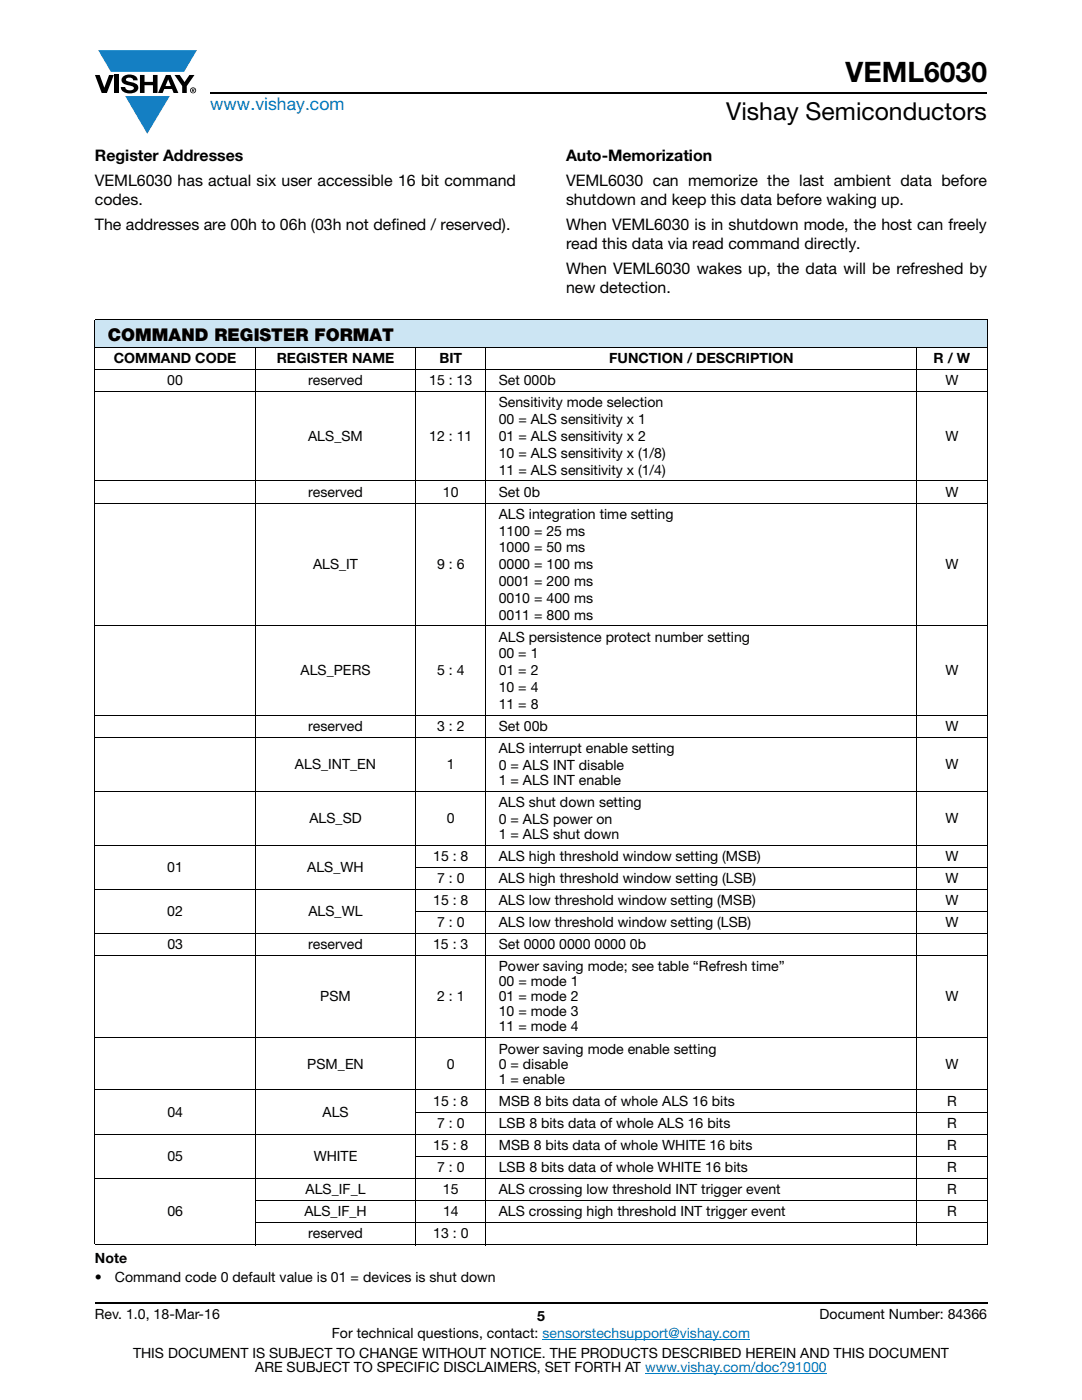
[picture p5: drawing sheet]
<svg xmlns="http://www.w3.org/2000/svg" width="216mm" height="279mm" viewBox="0 0 216 279" stroke-linecap="round" stroke-linejoin="round" font-family="sans-serif">
<defs><g id="words">
<text font-size="5.6" x="168.7" y="16.4">VEML6030</text>
<text font-size="4.9" x="144.9" y="24">Vishay Semiconductors</text>
<text font-size="3.5" fill="#007ec4" x="42" y="21.9">www.vishay.com</text>
<text font-size="3.5" x="21.5" y="68">COMMAND REGISTER FORMAT</text>
<g font-size="3.2">
<text x="18.9" y="32.1">Register Addresses</text>
<text x="112.9" y="32.1">Auto-Memorization</text>
<text x="18.9" y="37">VEML6030 has actual six user accessible 16 bit command</text>
<text x="18.9" y="40.9">codes.</text>
<text x="112.9" y="37">VEML6030 can memorize the last ambient data before</text>
<text x="112.9" y="40.9">shutdown and keep this data before waking up.</text>
<text x="18.9" y="45.9">The addresses are 00h to 06h (03h not defined / reserved).</text>
<text x="112.9" y="45.9">When VEML6030 is in shutdown mode, the host can freely</text>
<text x="112.9" y="49.7">read this data via read command directly.</text>
<text x="112.9" y="54.7">When VEML6030 wakes up, the data will be refreshed by</text>
<text x="112.9" y="58.6">new detection.</text>
</g>
<g font-size="2.8">
<text x="22.7" y="72.5">COMMAND CODE</text>
<text x="33.4" y="76.9">00</text>
<text x="55.2" y="72.5">REGISTER NAME</text>
<text x="61.5" y="76.9">reserved</text>
<text x="85.6" y="76.9">15 : 13</text>
<text x="87.7" y="72.5">BIT</text>
<text x="99.5" y="76.9">Set 000b</text>
<text x="121.5" y="72.5">FUNCTION / DESCRIPTION</text>
<text x="186.3" y="72.5">R / W</text>
<text x="188.6" y="76.9">W</text>
<text x="99.5" y="81.3">Sensitivity mode selection</text>
<text x="61.5" y="88">ALS_SM</text>
<text x="85.6" y="88">12 : 11</text>
<text x="99.5" y="84.6">00 = ALS sensitivity x 1</text>
<text x="99.5" y="88">01 = ALS sensitivity x 2</text>
<text x="188.6" y="88">W</text>
<text x="99.5" y="91.4">10 = ALS sensitivity x (1/8)</text>
<text x="99.5" y="94.7">11 = ALS sensitivity x (1/4)</text>
<text x="61.5" y="99.1">reserved</text>
<text x="88.4" y="99.1">10</text>
<text x="99.5" y="99.1">Set 0b</text>
<text x="188.6" y="99.1">W</text>
<text x="99.5" y="103.5">ALS integration time setting</text>
<text x="99.5" y="106.9">1100 = 25 ms</text>
<text x="62.5" y="113.6">ALS_IT</text>
<text x="87.2" y="113.6">9 : 6</text>
<text x="99.5" y="110.2">1000 = 50 ms</text>
<text x="99.5" y="113.6">0000 = 100 ms</text>
<text x="188.6" y="113.6">W</text>
<text x="99.5" y="116.9">0001 = 200 ms</text>
<text x="99.5" y="120.3">0010 = 400 ms</text>
<text x="99.5" y="123.6">0011 = 800 ms</text>
<text x="99.5" y="128">ALS persistence protect number setting</text>
<text x="99.5" y="131.4">00 = 1</text>
<text x="60" y="134.7">ALS_PERS</text>
<text x="87.2" y="134.7">5 : 4</text>
<text x="99.5" y="134.7">01 = 2</text>
<text x="188.6" y="134.7">W</text>
<text x="99.5" y="138.1">10 = 4</text>
<text x="99.5" y="141.5">11 = 8</text>
<text x="61.5" y="145.9">reserved</text>
<text x="87.2" y="145.9">3 : 2</text>
<text x="99.5" y="145.9">Set 00b</text>
<text x="188.6" y="145.9">W</text>
<text x="58.8" y="153.4">ALS_INT_EN</text>
<text x="89.2" y="153.4">1</text>
<text x="99.5" y="150.3">ALS interrupt enable setting</text>
<text x="99.5" y="153.6">0 = ALS INT disable</text>
<text x="188.6" y="153.4">W</text>
<text x="99.5" y="156.6">1 = ALS INT enable</text>
<text x="99.5" y="161">ALS shut down setting</text>
<text x="61.7" y="164.2">ALS_SD</text>
<text x="89.2" y="164.2">0</text>
<text x="99.5" y="164.4">0 = ALS power on</text>
<text x="99.5" y="167.4">1 = ALS shut down</text>
<text x="188.6" y="164.2">W</text>
<text x="33.4" y="174">01</text>
<text x="61.3" y="174">ALS_WH</text>
<text x="86.4" y="171.8">15 : 8</text>
<text x="99.5" y="171.8">ALS high threshold window setting (MSB)</text>
<text x="188.6" y="171.8">W</text>
<text x="87.2" y="176.2">7 : 0</text>
<text x="99.5" y="176.2">ALS high threshold window setting (LSB)</text>
<text x="188.6" y="176.2">W</text>
<text x="33.4" y="182.8">02</text>
<text x="61.5" y="182.8">ALS_WL</text>
<text x="86.4" y="180.6">15 : 8</text>
<text x="87.2" y="185">7 : 0</text>
<text x="99.5" y="185">ALS low threshold window setting (LSB)</text>
<text x="99.5" y="180.6">ALS low threshold window setting (MSB)</text>
<text x="188.6" y="185">W</text>
<text x="188.6" y="180.6">W</text>
<text x="33.4" y="189.4">03</text>
<text x="61.5" y="189.4">reserved</text>
<text x="86.4" y="189.4">15 : 3</text>
<text x="99.5" y="189.4">Set 0000 0000 0000 0b</text>
<text x="99.5" y="193.8">Power saving mode; see table “Refresh time”</text>
<text x="99.5" y="196.8">00 = mode 1</text>
<text x="63.9" y="199.8">PSM</text>
<text x="87.2" y="199.8">2 : 1</text>
<text x="99.5" y="199.8">01 = mode 2</text>
<text x="99.5" y="202.8">10 = mode 3</text>
<text x="188.6" y="199.8">W</text>
<text x="99.5" y="205.8">11 = mode 4</text>
<text x="61.3" y="213.3">PSM_EN</text>
<text x="89.2" y="213.3">0</text>
<text x="99.5" y="210.3">Power saving mode enable setting</text>
<text x="99.5" y="213.3">0 = disable</text>
<text x="188.6" y="213.3">W</text>
<text x="86.4" y="220.7">15 : 8</text>
<text x="99.5" y="216.2">1 = enable</text>
<text x="99.5" y="220.7">MSB 8 bits data of whole ALS 16 bits</text>
<text x="189" y="220.7">R</text>
<text x="33.4" y="222.9">04</text>
<text x="64.4" y="222.9">ALS</text>
<text x="87.2" y="225.1">7 : 0</text>
<text x="99.5" y="225.1">LSB 8 bits data of whole ALS 16 bits</text>
<text x="189" y="225.1">R</text>
<text x="33.4" y="231.7">05</text>
<text x="62.6" y="231.7">WHITE</text>
<text x="86.4" y="229.5">15 : 8</text>
<text x="87.2" y="233.9">7 : 0</text>
<text x="99.5" y="233.9">LSB 8 bits data of whole WHITE 16 bits</text>
<text x="99.5" y="229.5">MSB 8 bits data of whole WHITE 16 bits</text>
<text x="189" y="229.5">R</text>
<text x="189" y="233.9">R</text>
<text x="61" y="238.3">ALS_IF_L</text>
<text x="88.4" y="238.3">15</text>
<text x="99.5" y="238.3">ALS crossing low threshold INT trigger event</text>
<text x="189" y="238.3">R</text>
<text x="33.4" y="242.7">06</text>
<text x="60.7" y="242.7">ALS_IF_H</text>
<text x="88.4" y="242.7">14</text>
<text x="99.5" y="242.7">ALS crossing high threshold INT trigger event</text>
<text x="189" y="242.7">R</text>
<text x="61.5" y="247.1">reserved</text>
<text x="86.4" y="247.1">13 : 0</text>
<text x="18.9" y="252.1">Note</text>
<text x="18.9" y="255.9">•</text>
<text x="22.9" y="255.9">Command code 0 default value is 01 = devices is shut down</text>
<text x="18.9" y="263.3">Rev. 1.0, 18-Mar-16</text>
<text x="107.2" y="263.6">5</text>
<text x="163.6" y="263.3">Document Number: 84366</text>
<text x="66.2" y="267.1">For technical questions, contact: sensorstechsupport@vishay.com</text>
<text x="26.5" y="271">THIS DOCUMENT IS SUBJECT TO CHANGE WITHOUT NOTICE. THE PRODUCTS DESCRIBED HEREIN AND THIS DOCUMENT</text>
<text x="50.9" y="273.8">ARE SUBJECT TO SPECIFIC DISCLAIMERS, SET FORTH AT www.vishay.com/doc?91000</text>
</g>
</g></defs>
<g fill="#147fc3">
<path d="M19.6 10h19.7l-2.6 4.3h-1.1h-13.5z"/>
<path d="M25 19.2h8.9l-4.5 7.5z"/>
</g>
<g fill="#000">
<path d="M18.9 15h1l.9 2.5 1-2.5h.9l-1.4 3.6h-1zM22.9 15h.9v3.6h-.9zM24.6 15.3a2.1 2.1 0 0 1 2.8 .3l.1 .4h-.9a.79 .79 0 0 0-.7-.5 .79 .79 0 0 0-.8 .4l.3 .3 1 .2a1.08 1.08 0 0 1 1.2 1 1.08 1.08 0 0 1-1.1 1.2 1.73 1.73 0 0 1-2.4-1.2h.9a.96 .96 0 0 0 .8 .6 .96 .96 0 0 0 .9-.4 1.31 1.31 0 0 0-1.2-.6 1.03 1.03 0 0 1-1.1-.6 1.03 1.03 0 0 1 .2-1.1zM27.9 15h.9v1.3h1.7v-1.3h.9v3.6h-.9v-1.6h-1.7v1.6h-.9zM34.8 15h1.1l.9 1.4 1-1.4h1l-1.5 2.2v1.4h-.9v-1.4z"/>
<path d="M33.6 15.9l.5 1.3h-1.1zM33.1 15l-1.6 3.6h1l.3-.8h1.5l.3 .8h1l-1.6-3.6z"/>
<path d="M38.4 17.8h.2v.2h-.2zM38.3 17.7v.7h.1v-.3l.4 .3-.2-.3 .2-.2-.1-.2z"/>
<path d="M38.1 18a.46 .46 0 0 1 .9 0 .46 .46 0 0 1-.9 0zM37.9 18a.6 .6 0 0 0 1.2 0 .6 .6 0 0 0-1.2 0z"/>
</g>
<path d="M42 18.6h155M18.9 260h178.1" fill="none" stroke="#000" stroke-width=".36"/>
<path d="M108.2 267.3h41.5M128.7 274h36.3" fill="none" stroke="#007ec4" stroke-width=".2"/>
<path d="M18.9 63.9h178.1v5.5h-178.1z" fill="#cce5f3"/>
<g fill="none" stroke="#000" stroke-width=".2">
<path d="M18.9 63.9h178.1M18.9 69.4h178.1M18.9 73.8h178.1M18.9 78.2h178.1M18.9 63.9v184.4M50.9 69.3v179.2M83 69.3v179.2M96.9 69.3v179.2M182.9 69.3v179.2M197 63.9v184.4M18.9 96h178.1M18.9 100.4h178.1"/>
<path d="M18.9 124.9h178.1M18.9 142.7h178.1M18.9 147.2h178.1M18.9 157.9h178.1M18.9 168.7h178.1M18.9 177.5h178.1M82.9 173.1h114.1M18.9 186.3h178.1M18.9 190.7h178.1M82.9 181.9h114.1M18.9 207.1h178.1M18.9 217.5h178.1"/>
<path d="M18.9 226.4h178.1M18.9 235.2h178.1M50.9 239.6h146.1M82.9 222h114.1M82.9 230.8h114.1M18.9 248.4h178.1M50.9 244h146.1"/>
</g>
<use href="#words"/>
</svg>
